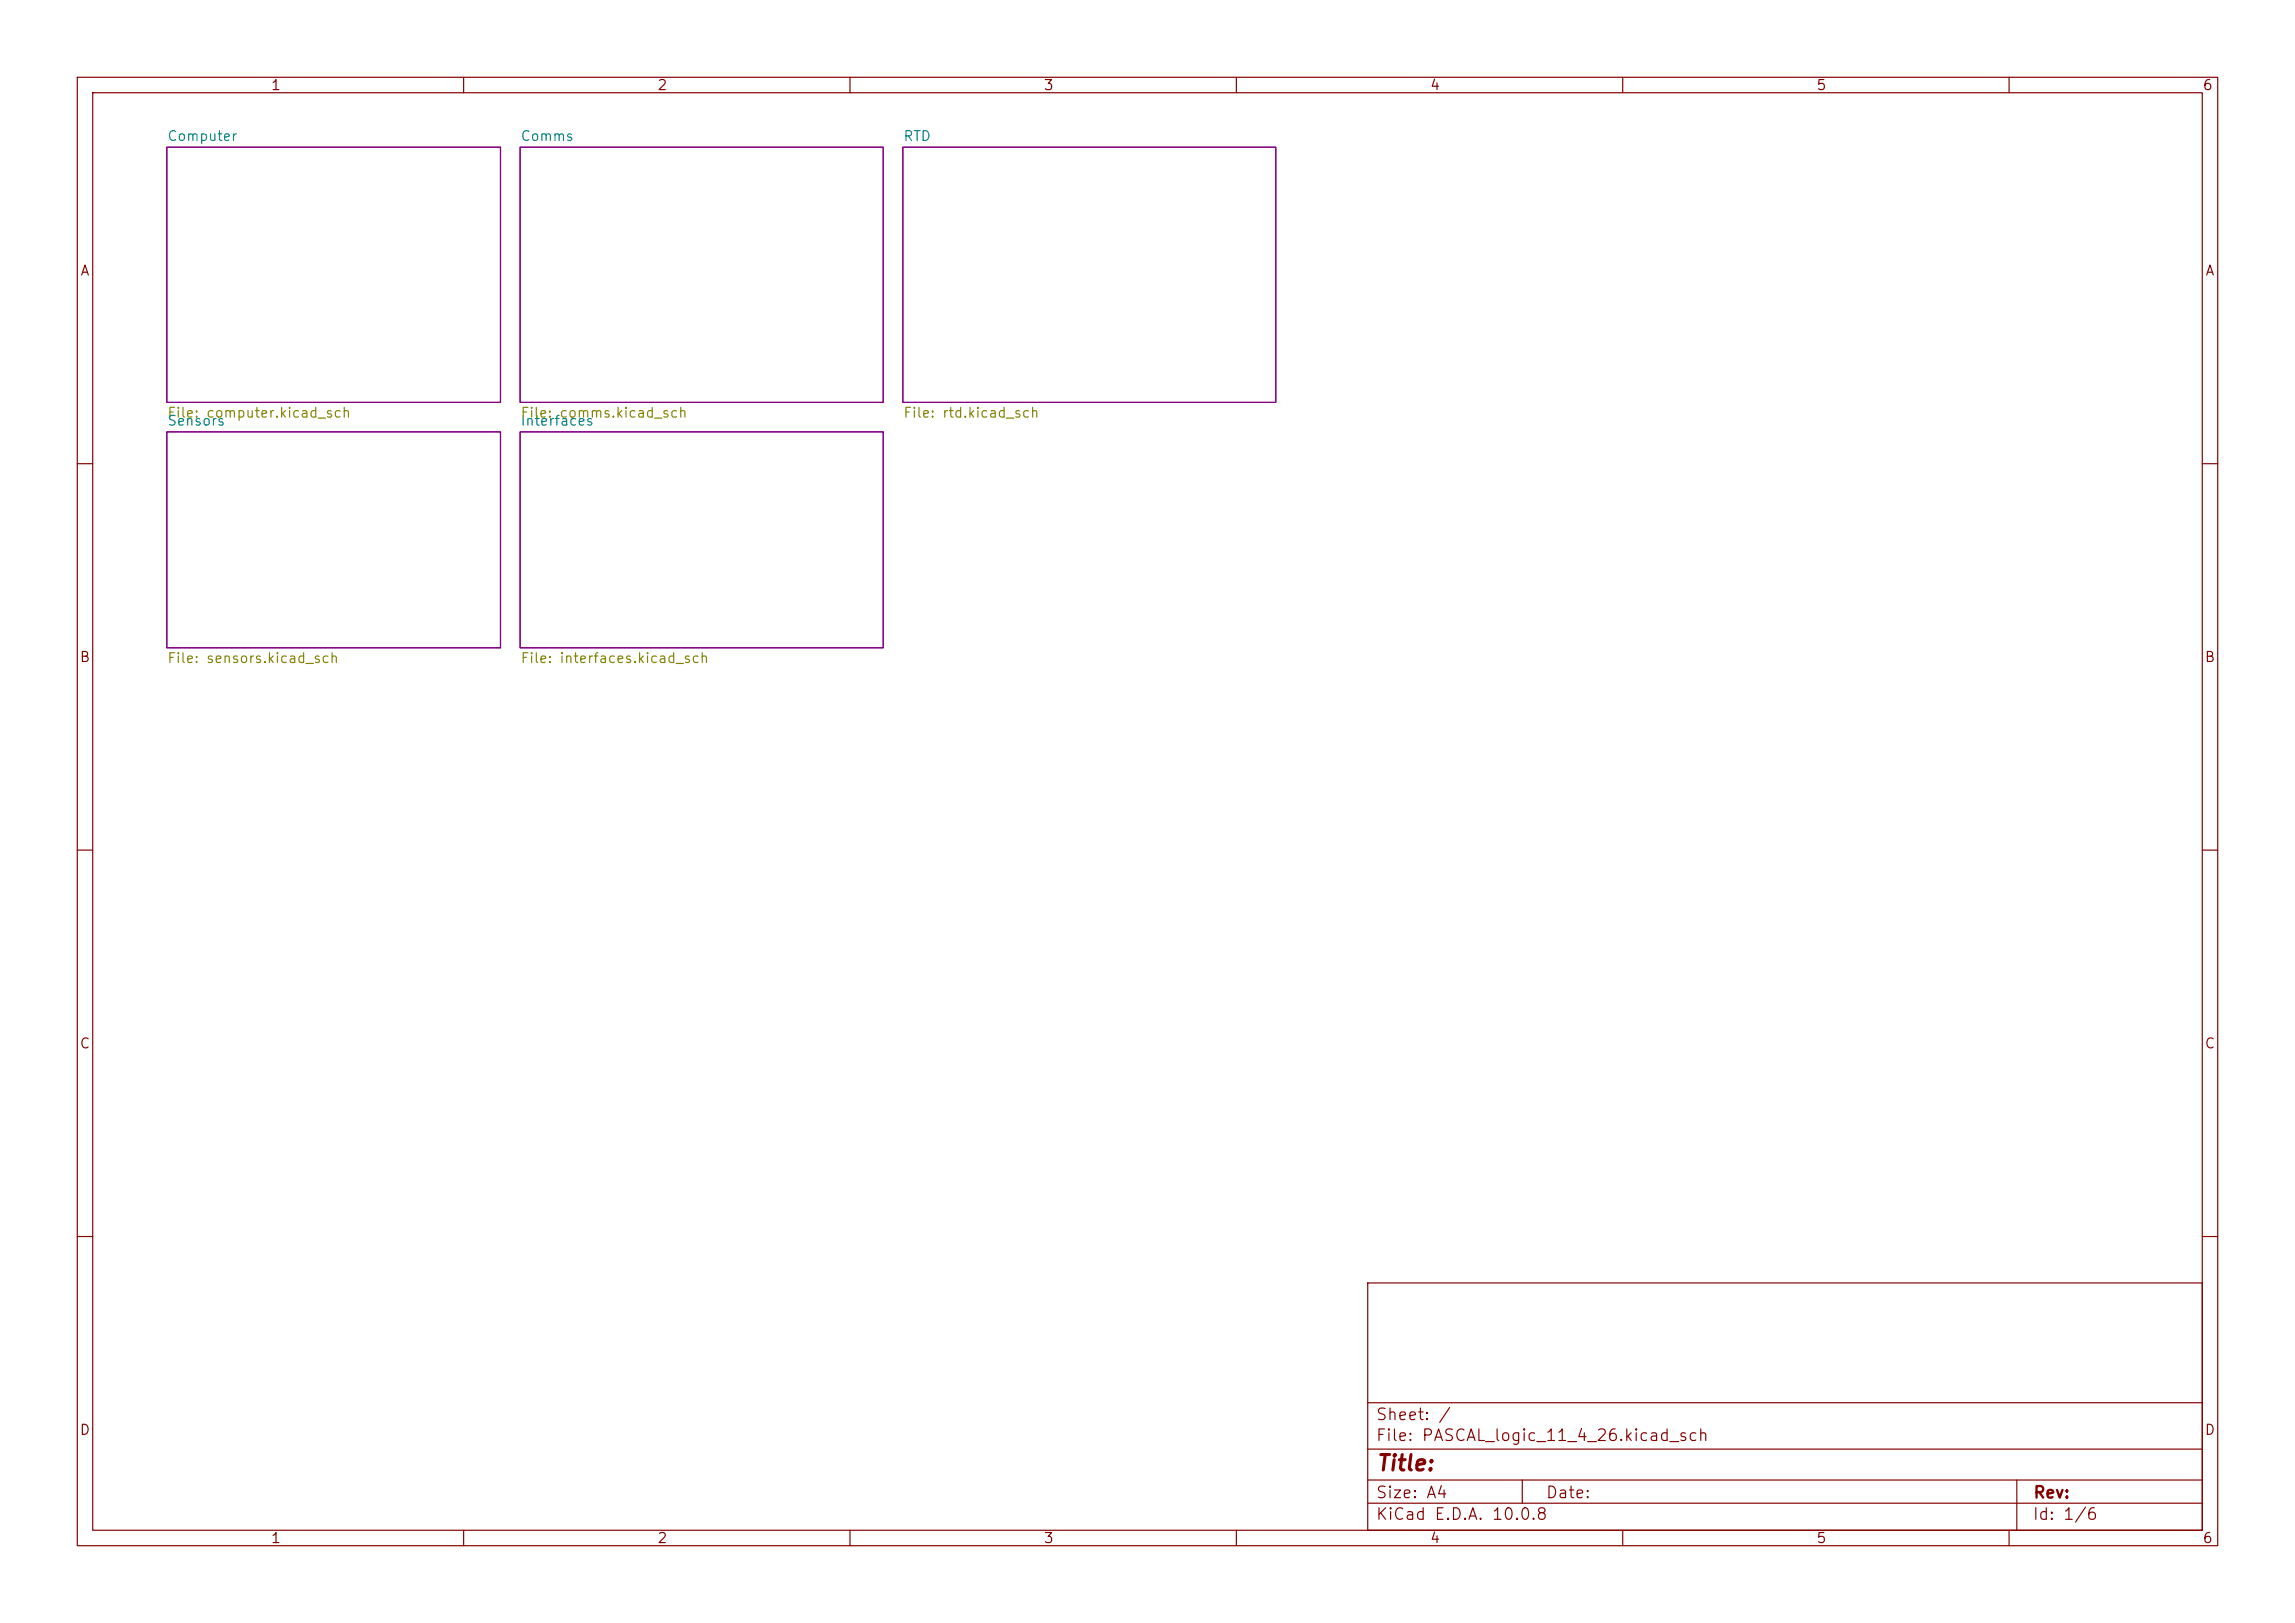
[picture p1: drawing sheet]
<svg xmlns="http://www.w3.org/2000/svg" width="297mm" height="210mm" viewBox="0 0 297 210" stroke-linecap="round" stroke-linejoin="round" font-family="sans-serif">
<defs><g id="words">
<text font-size="2" fill="#840000" x="178" y="190.8">Title:</text>
<g font-size="1.5" fill="#840000">
<text x="178" y="184.1">Sheet: /</text>
<text x="178" y="186.8">File: PASCAL_logic_11_4_26.kicad_sch</text>
<text x="178" y="197">KiCad E.D.A. 10.0.8</text>
<text x="178" y="194.2">Size: A4</text>
<text x="200" y="194.2">Date:</text>
<text x="263" y="197">Id: 1/6</text>
<text x="263" y="194.2">Rev:</text>
</g>
<g font-size="1.3" fill="#840000">
<text x="35" y="12">1</text>
<text x="85" y="12">2</text>
<text x="135" y="12">3</text>
<text x="185" y="12">4</text>
<text x="235" y="12">5</text>
<text x="285" y="12">6</text>
<text x="10.3" y="36">A</text>
<text x="285.3" y="36">A</text>
<text x="10.2" y="86">B</text>
<text x="285.2" y="86">B</text>
<text x="10.2" y="136">C</text>
<text x="285.2" y="136">C</text>
<text x="10.2" y="186">D</text>
<text x="285.2" y="186">D</text>
<text x="35" y="200">1</text>
<text x="85" y="200">2</text>
<text x="135" y="200">3</text>
<text x="185" y="200">4</text>
<text x="235" y="200">5</text>
<text x="285" y="200">6</text>
</g>
<g font-size="1.3" fill="#008484">
<text x="21.6" y="18.6">Computer</text>
<text x="67.3" y="18.6">Comms</text>
<text x="116.8" y="18.6">RTD</text>
<text x="21.6" y="55.4">Sensors</text>
<text x="67.3" y="55.4">Interfaces</text>
</g>
<g font-size="1.3" fill="#848400">
<text x="21.6" y="54.4">File: computer.kicad_sch</text>
<text x="67.3" y="54.4">File: comms.kicad_sch</text>
<text x="116.8" y="54.4">File: rtd.kicad_sch</text>
<text x="21.6" y="86.1">File: sensors.kicad_sch</text>
<text x="67.3" y="86.1">File: interfaces.kicad_sch</text>
</g>
</g></defs>
<g fill="none" stroke="#840000" stroke-width=".15">
<path d="M10 10h277v190h-277zM12 12h273v186h-273zM60 10v2M110 10v2M160 10v2M210 10v2M260 10v2M10 60h2M285 60h2M10 110h2M285 110h2M10 160h2"/>
<path d="M177 166h108v32h-108zM285 160h2M60 198v2M110 198v2M160 198v2M177 194.5h108M177 191.5h108M177 187.5h108M177 181.5h108M197 191.5v3M210 198v2M260 198v2"/>
<path d="M261 191.5v6.5"/>
</g>
<path d="M21.6 19.1h43.2v33h-43.2zM67.3 19.1h47v33h-47zM116.8 19.1h48.3v33h-48.3zM21.6 55.9h43.2v27.9h-43.2zM67.3 55.9h47v27.9h-47z" fill="none" stroke="#840084" stroke-width=".15"/>
<use href="#words"/>
</svg>
